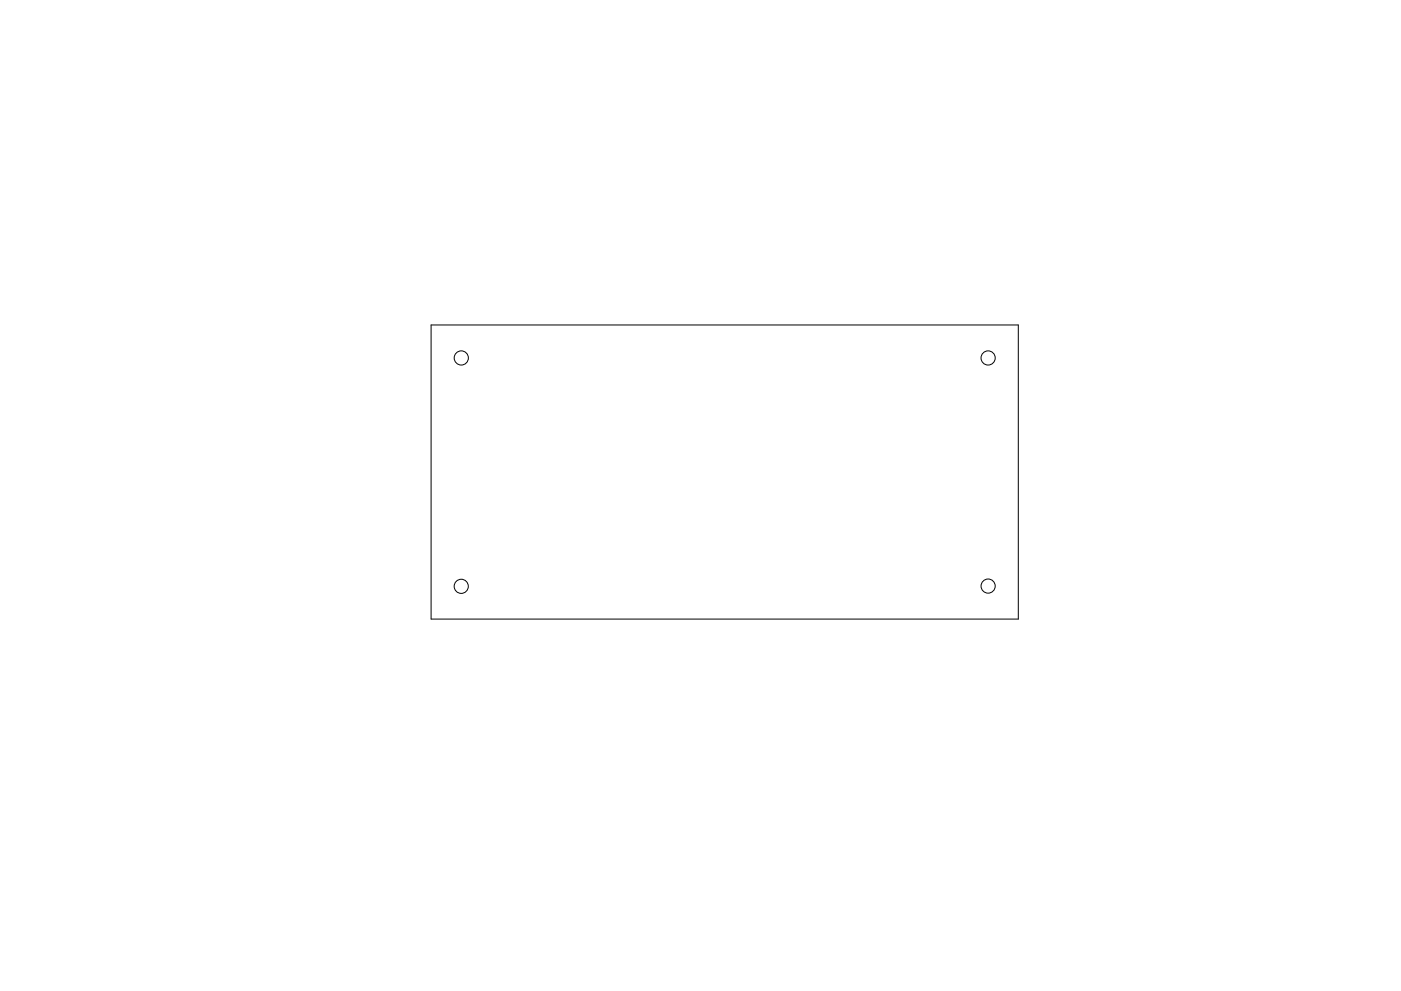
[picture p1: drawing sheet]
<svg xmlns="http://www.w3.org/2000/svg" width="297mm" height="210mm" viewBox="0 0 297 210" stroke-linecap="round" stroke-linejoin="round" font-family="sans-serif">
<g fill="none" stroke="#000" stroke-width=".21">
<path d="M91.4 68.9h124.5v62.4h-124.5z"/>
<circle cx="97.8" cy="75.9" r="1.5"/>
<circle cx="209.5" cy="75.9" r="1.5"/>
<circle cx="97.8" cy="124.4" r="1.5"/>
<circle cx="209.5" cy="124.3" r="1.5"/>
</g>
</svg>
